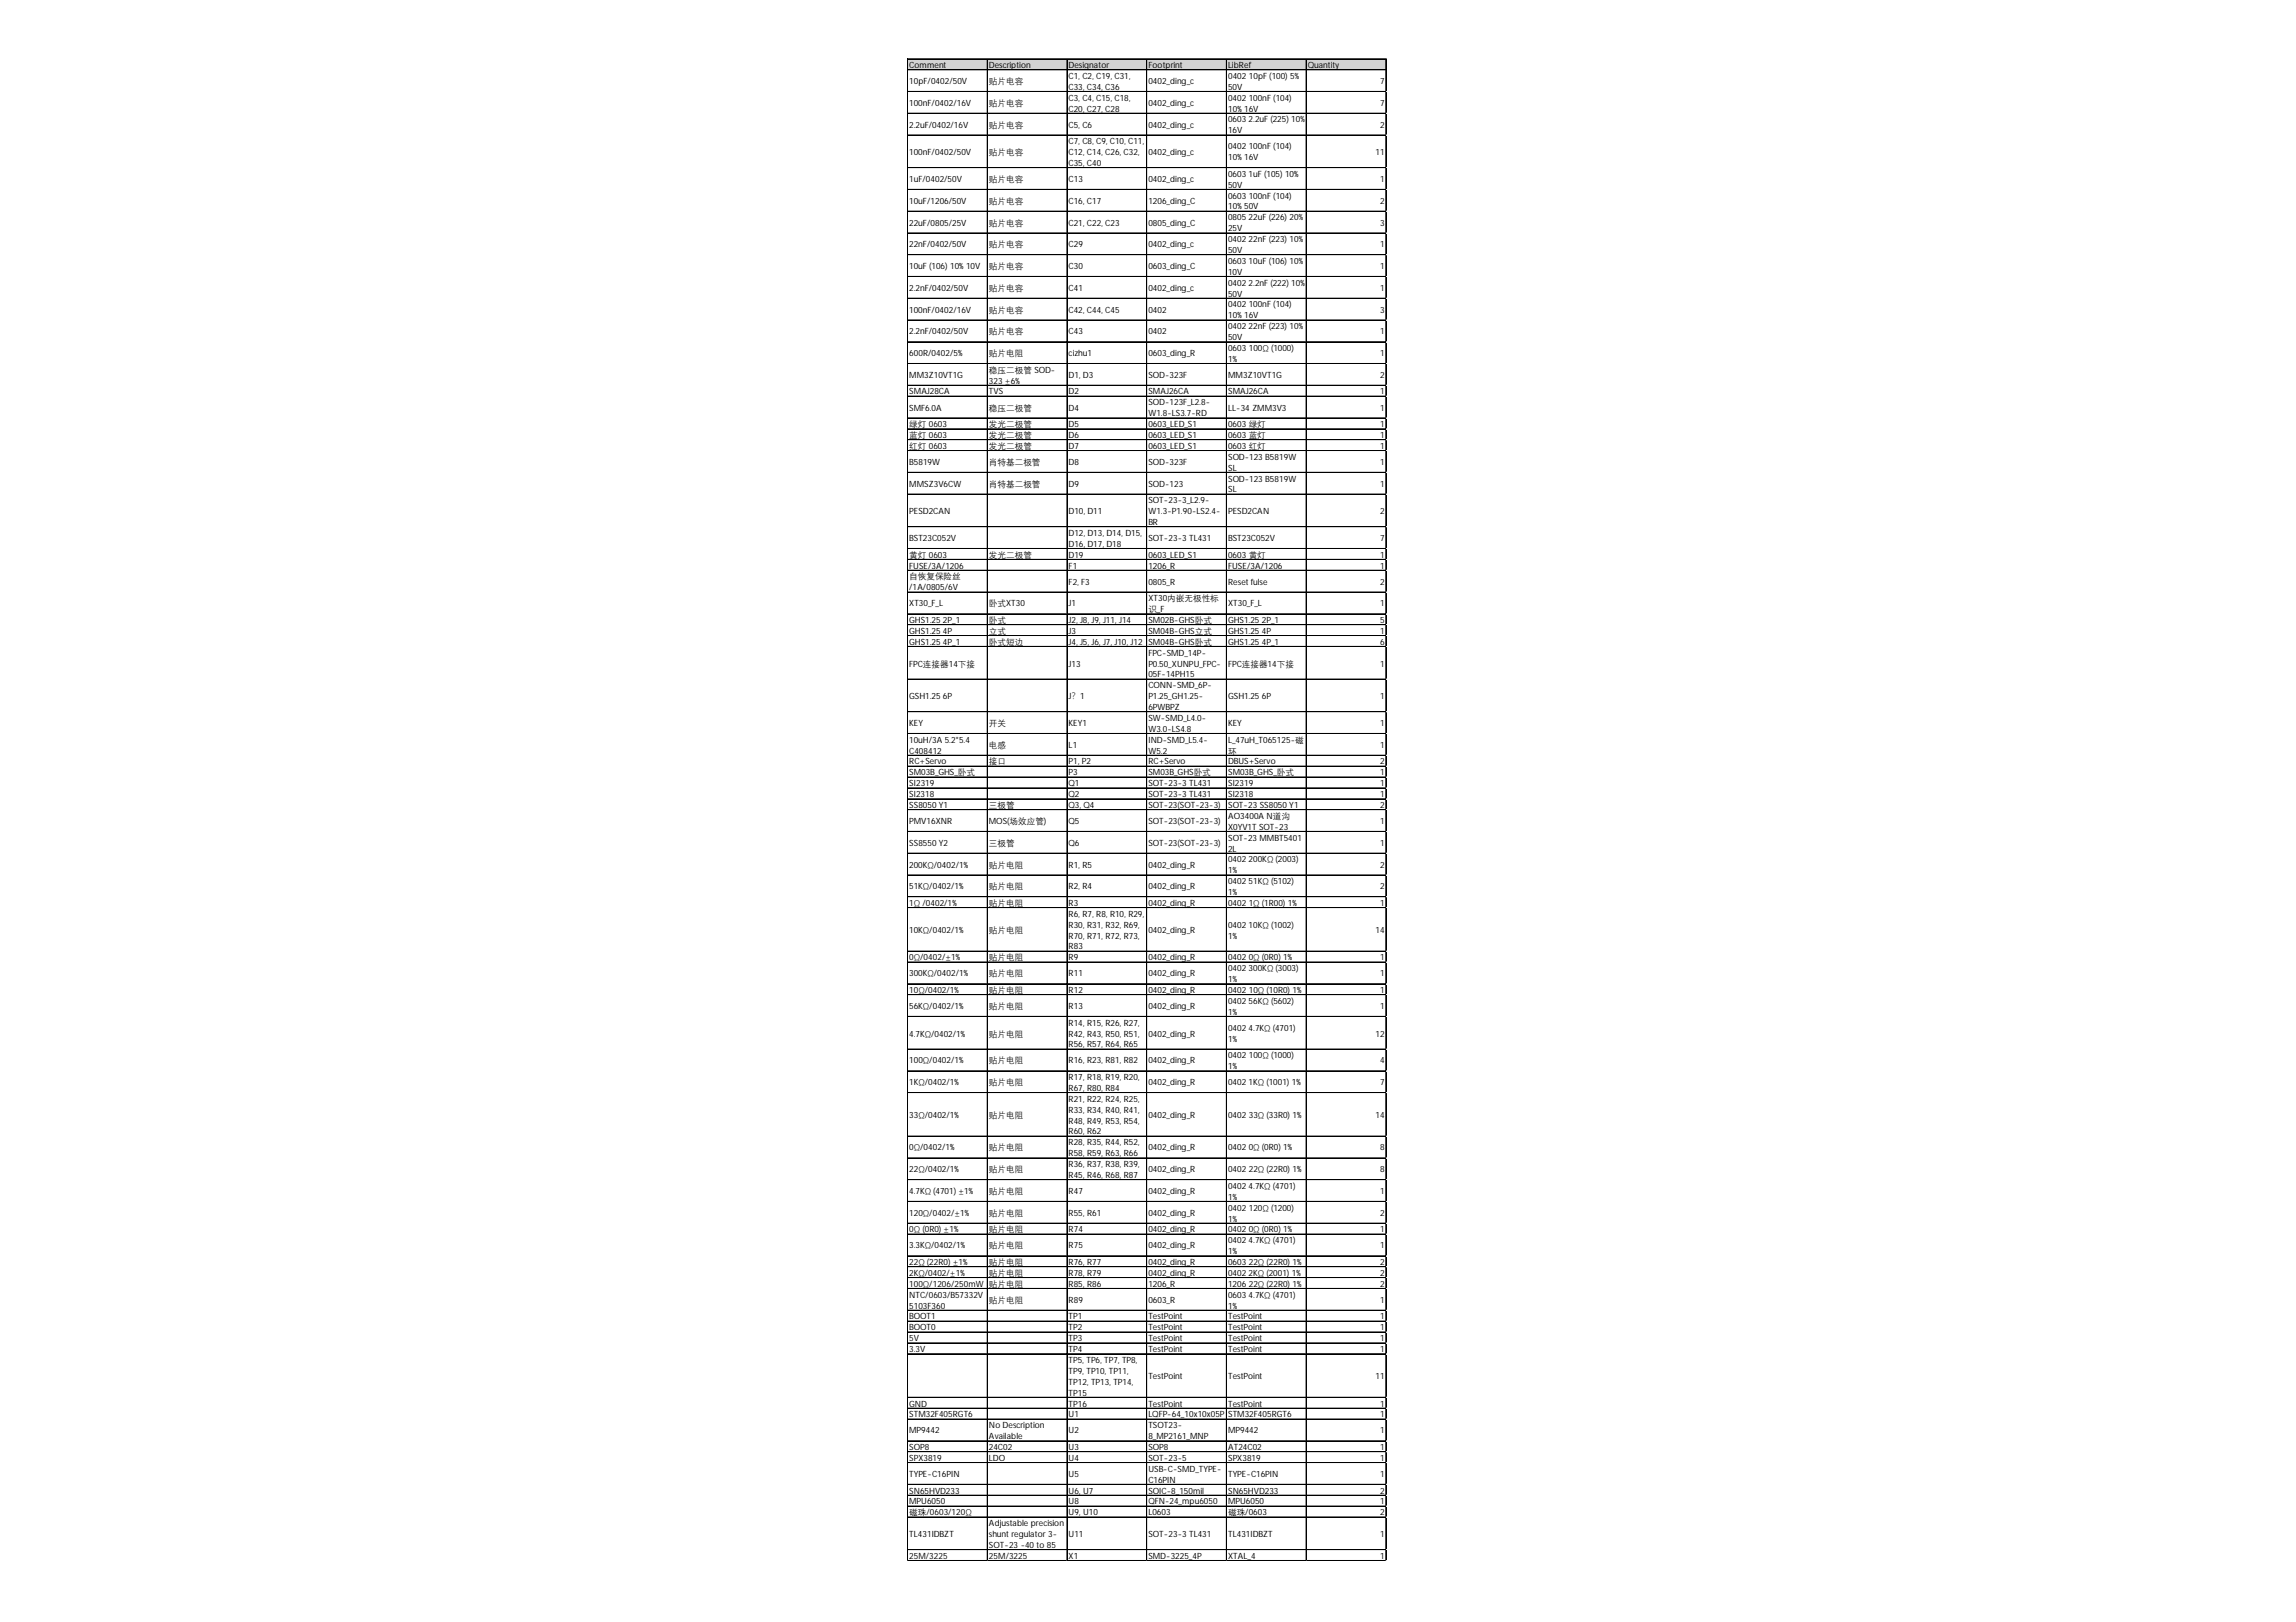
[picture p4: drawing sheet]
<svg xmlns="http://www.w3.org/2000/svg" width="297mm" height="210mm" viewBox="0 0 297 210" stroke-linecap="round" stroke-linejoin="round" font-family="sans-serif">
<defs><g id="words">
<g font-size="1.1">
<text x="117.6" y="8.8">Comment</text>
<text x="117.6" y="10.9">10pF/0402/50V</text>
<text x="127.9" y="8.8">Description</text>
<text x="127.9" y="10.9">贴片电容</text>
<text x="138.3" y="8.8">Designator</text>
<text x="138.3" y="10.2">C1, C2, C19, C31,</text>
<text x="138.3" y="11.6">C33, C34, C36</text>
<text x="148.6" y="8.8">Footprint</text>
<text x="148.6" y="10.9">0402_ding_c</text>
<text x="158.9" y="8.8">LibRef</text>
<text x="158.9" y="10.2">0402 10pF (100) 5%</text>
<text x="158.9" y="11.6">50V</text>
<text x="169.2" y="8.8">Quantity</text>
<text x="178.5" y="10.9">7</text>
<text x="117.6" y="13.7">100nF/0402/16V</text>
<text x="117.6" y="16.5">2.2uF/0402/16V</text>
<text x="127.9" y="13.7">贴片电容</text>
<text x="127.9" y="16.5">贴片电容</text>
<text x="138.3" y="13">C3, C4, C15, C18,</text>
<text x="138.3" y="14.4">C20, C27, C28</text>
<text x="138.3" y="16.5">C5, C6</text>
<text x="148.6" y="13.7">0402_ding_c</text>
<text x="148.6" y="16.5">0402_ding_c</text>
<text x="158.9" y="13">0402 100nF (104)</text>
<text x="158.9" y="14.4">10% 16V</text>
<text x="158.9" y="15.8">0603 2.2uF (225) 10%</text>
<text x="158.9" y="17.3">16V</text>
<text x="178.5" y="13.7">7</text>
<text x="178.5" y="16.5">2</text>
<text x="117.6" y="20.1">100nF/0402/50V</text>
<text x="117.6" y="23.6">1uF/0402/50V</text>
<text x="127.9" y="20.1">贴片电容</text>
<text x="127.9" y="23.6">贴片电容</text>
<text x="138.3" y="18.7">C7, C8, C9, C10, C11,</text>
<text x="138.3" y="20.1">C12, C14, C26, C32,</text>
<text x="138.3" y="21.5">C35, C40</text>
<text x="138.3" y="23.6">C13</text>
<text x="148.6" y="20.1">0402_ding_c</text>
<text x="148.6" y="23.6">0402_ding_c</text>
<text x="158.9" y="19.3">0402 100nF (104)</text>
<text x="158.9" y="20.7">10% 16V</text>
<text x="158.9" y="22.9">0603 1uF (105) 10%</text>
<text x="177.9" y="20.1">11</text>
<text x="178.5" y="23.6">1</text>
<text x="117.6" y="26.4">10uF/1206/50V</text>
<text x="117.6" y="29.2">22uF/0805/25V</text>
<text x="127.9" y="26.4">贴片电容</text>
<text x="127.9" y="29.2">贴片电容</text>
<text x="138.3" y="26.4">C16, C17</text>
<text x="138.3" y="29.2">C21, C22, C23</text>
<text x="148.6" y="26.4">1206_ding_C</text>
<text x="148.6" y="29.2">0805_ding_C</text>
<text x="158.9" y="24.3">50V</text>
<text x="158.9" y="25.7">0603 100nF (104)</text>
<text x="158.9" y="27.1">10% 50V</text>
<text x="158.9" y="28.5">0805 22uF (226) 20%</text>
<text x="158.9" y="29.9">25V</text>
<text x="178.5" y="26.4">2</text>
<text x="178.5" y="29.2">3</text>
<text x="117.6" y="32">22nF/0402/50V</text>
<text x="117.6" y="34.8">10uF (106) 10% 10V</text>
<text x="127.9" y="32">贴片电容</text>
<text x="127.9" y="34.8">贴片电容</text>
<text x="138.3" y="32">C29</text>
<text x="138.3" y="34.8">C30</text>
<text x="148.6" y="32">0402_ding_c</text>
<text x="148.6" y="34.8">0603_ding_C</text>
<text x="158.9" y="31.3">0402 22nF (223) 10%</text>
<text x="158.9" y="32.7">50V</text>
<text x="158.9" y="34.2">0603 10uF (106) 10%</text>
<text x="158.9" y="35.6">10V</text>
<text x="178.5" y="32">1</text>
<text x="178.5" y="34.8">1</text>
<text x="117.6" y="37.6">2.2nF/0402/50V</text>
<text x="117.6" y="40.5">100nF/0402/16V</text>
<text x="127.9" y="37.6">贴片电容</text>
<text x="127.9" y="40.5">贴片电容</text>
<text x="138.3" y="37.6">C41</text>
<text x="138.3" y="40.5">C42, C44, C45</text>
<text x="148.6" y="37.6">0402_ding_c</text>
<text x="148.6" y="40.5">0402</text>
<text x="158.9" y="37">0402 2.2nF (222) 10%</text>
<text x="158.9" y="38.4">50V</text>
<text x="158.9" y="39.8">0402 100nF (104)</text>
<text x="158.9" y="41.2">10% 16V</text>
<text x="178.5" y="37.6">1</text>
<text x="178.5" y="40.5">3</text>
<text x="117.6" y="43.3">2.2nF/0402/50V</text>
<text x="117.6" y="46.1">600R/0402/5%</text>
<text x="127.9" y="43.3">贴片电容</text>
<text x="127.9" y="46.1">贴片电阻</text>
<text x="138.3" y="43.3">C43</text>
<text x="138.3" y="46.1">cizhu1</text>
<text x="148.6" y="43.3">0402</text>
<text x="148.6" y="46.1">0603_ding_R</text>
<text x="158.9" y="42.6">0402 22nF (223) 10%</text>
<text x="158.9" y="44">50V</text>
<text x="158.9" y="45.4">0603 100Ω (1000)</text>
<text x="158.9" y="46.8">1%</text>
<text x="178.5" y="43.3">1</text>
<text x="178.5" y="46.1">1</text>
<text x="117.6" y="48.9">MM3Z10VT1G</text>
<text x="117.6" y="51.1">SMAJ28CA</text>
<text x="117.6" y="53.1">SMF6.0A</text>
<text x="127.9" y="48.2">稳压二极管 SOD-</text>
<text x="127.9" y="49.6">323 ±6%</text>
<text x="127.9" y="51.1">TVS</text>
<text x="127.9" y="53.1">稳压二极管</text>
<text x="138.3" y="48.9">D1, D3</text>
<text x="138.3" y="51.1">D2</text>
<text x="138.3" y="53.1">D4</text>
<text x="148.6" y="48.9">SOD-323F</text>
<text x="148.6" y="51.1">SMAJ26CA</text>
<text x="148.6" y="52.5">SOD-123F_L2.8-</text>
<text x="148.6" y="53.9">W1.8-LS3.7-RD</text>
<text x="158.9" y="48.9">MM3Z10VT1G</text>
<text x="158.9" y="51.1">SMAJ26CA</text>
<text x="158.9" y="53.1">LL-34 ZMM3V3</text>
<text x="178.5" y="48.9">2</text>
<text x="178.5" y="51.1">1</text>
<text x="178.5" y="53.1">1</text>
<text x="117.6" y="55.3">绿灯 0603</text>
<text x="117.6" y="56.7">蓝灯 0603</text>
<text x="117.6" y="58.1">红灯 0603</text>
<text x="127.9" y="55.3">发光二极管</text>
<text x="127.9" y="56.7">发光二极管</text>
<text x="127.9" y="58.1">发光二极管</text>
<text x="138.3" y="55.3">D5</text>
<text x="138.3" y="56.7">D6</text>
<text x="138.3" y="58.1">D7</text>
<text x="148.6" y="55.3">0603_LED_S1</text>
<text x="148.6" y="56.7">0603_LED_S1</text>
<text x="148.6" y="58.1">0603_LED_S1</text>
<text x="158.9" y="55.3">0603 绿灯</text>
<text x="158.9" y="56.7">0603 蓝灯</text>
<text x="158.9" y="58.1">0603 红灯</text>
<text x="158.9" y="59.5">SOD-123 B5819W</text>
<text x="178.5" y="55.3">1</text>
<text x="178.5" y="56.7">1</text>
<text x="178.5" y="58.1">1</text>
<text x="117.6" y="60.2">B5819W</text>
<text x="117.6" y="63">MMSZ3V6CW</text>
<text x="127.9" y="60.2">肖特基二极管</text>
<text x="127.9" y="63">肖特基二极管</text>
<text x="138.3" y="60.2">D8</text>
<text x="138.3" y="63">D9</text>
<text x="148.6" y="60.2">SOD-323F</text>
<text x="148.6" y="63">SOD-123</text>
<text x="148.6" y="65.1">SOT-23-3_L2.9-</text>
<text x="158.9" y="60.9">SL</text>
<text x="158.9" y="62.3">SOD-123 B5819W</text>
<text x="158.9" y="63.7">SL</text>
<text x="178.5" y="60.2">1</text>
<text x="178.5" y="63">1</text>
<text x="117.6" y="66.5">PESD2CAN</text>
<text x="117.6" y="70">BST23C052V</text>
<text x="138.3" y="66.5">D10, D11</text>
<text x="138.3" y="69.4">D12, D13, D14, D15,</text>
<text x="138.3" y="70.8">D16, D17, D18</text>
<text x="148.6" y="66.5">W1.3-P1.90-LS2.4-</text>
<text x="148.6" y="67.9">BR</text>
<text x="148.6" y="70">SOT-23-3 TL431</text>
<text x="158.9" y="66.5">PESD2CAN</text>
<text x="158.9" y="70">BST23C052V</text>
<text x="178.5" y="66.5">2</text>
<text x="178.5" y="70">7</text>
<text x="117.6" y="72.2">黄灯 0603</text>
<text x="117.6" y="73.6">FUSE/3A/1206</text>
<text x="117.6" y="75">自恢复保险丝</text>
<text x="117.6" y="76.4">/1A/0805/6V</text>
<text x="127.9" y="72.2">发光二极管</text>
<text x="138.3" y="72.2">D19</text>
<text x="138.3" y="73.6">F1</text>
<text x="138.3" y="75.7">F2, F3</text>
<text x="148.6" y="72.2">0603_LED_S1</text>
<text x="148.6" y="73.6">1206_R</text>
<text x="148.6" y="75.7">0805_R</text>
<text x="148.6" y="77.8">XT30内嵌无极性标</text>
<text x="158.9" y="72.2">0603 黄灯</text>
<text x="158.9" y="73.6">FUSE/3A/1206</text>
<text x="158.9" y="75.7">Reset fulse</text>
<text x="178.5" y="72.2">1</text>
<text x="178.5" y="73.6">1</text>
<text x="178.5" y="75.7">2</text>
<text x="117.6" y="78.5">XT30_F_L</text>
<text x="117.6" y="80.6">GHS1.25 2P_1</text>
<text x="117.6" y="82">GHS1.25 4P</text>
<text x="117.6" y="83.4">GHS1.25 4P_1</text>
<text x="127.9" y="78.5">卧式XT30</text>
<text x="127.9" y="80.6">卧式</text>
<text x="127.9" y="82">立式</text>
<text x="127.9" y="83.4">卧式短边</text>
<text x="138.3" y="78.5">J1</text>
<text x="138.3" y="80.6">J2, J8, J9, J11, J14</text>
<text x="138.3" y="82">J3</text>
<text x="138.3" y="83.4">J4, J5, J6, J7, J10, J12</text>
<text x="148.6" y="79.2">识_F</text>
<text x="148.6" y="80.6">SM02B-GHS卧式</text>
<text x="148.6" y="82">SM04B-GHS立式</text>
<text x="148.6" y="83.4">SM04B-GHS卧式</text>
<text x="158.9" y="78.5">XT30_F_L</text>
<text x="158.9" y="80.6">GHS1.25 2P_1</text>
<text x="158.9" y="82">GHS1.25 4P</text>
<text x="158.9" y="83.4">GHS1.25 4P_1</text>
<text x="178.5" y="78.5">1</text>
<text x="178.5" y="80.6">5</text>
<text x="178.5" y="82">1</text>
<text x="178.5" y="83.4">6</text>
<text x="117.6" y="86.3">FPC连接器14下接</text>
<text x="138.3" y="86.3">J13</text>
<text x="148.6" y="84.8">FPC-SMD_14P-</text>
<text x="148.6" y="86.3">P0.50_XUNPU_FPC-</text>
<text x="148.6" y="87.7">05F-14PH15</text>
<text x="148.6" y="89.1">CONN-SMD_6P-</text>
<text x="158.9" y="86.3">FPC连接器14下接</text>
<text x="178.5" y="86.3">1</text>
<text x="117.6" y="90.5">GSH1.25 6P</text>
<text x="117.6" y="94">KEY</text>
<text x="127.9" y="94">开关</text>
<text x="138.3" y="90.5">J？1</text>
<text x="138.3" y="94">KEY1</text>
<text x="148.6" y="90.5">P1.25_GH1.25-</text>
<text x="148.6" y="91.9">6PWBPZ</text>
<text x="148.6" y="93.3">SW-SMD_L4.0-</text>
<text x="148.6" y="94.7">W3.0-LS4.8</text>
<text x="158.9" y="90.5">GSH1.25 6P</text>
<text x="158.9" y="94">KEY</text>
<text x="178.5" y="90.5">1</text>
<text x="178.5" y="94">1</text>
<text x="117.6" y="96.1">10uH/3A 5.2*5.4</text>
<text x="117.6" y="97.5">C408412</text>
<text x="117.6" y="98.9">RC+Servo</text>
<text x="117.6" y="100.3">SM03B_GHS_卧式</text>
<text x="117.6" y="101.7">SI2319</text>
<text x="127.9" y="96.8">电感</text>
<text x="127.9" y="98.9">接口</text>
<text x="138.3" y="96.8">L1</text>
<text x="138.3" y="98.9">P1, P2</text>
<text x="138.3" y="100.3">P3</text>
<text x="138.3" y="101.7">Q1</text>
<text x="148.6" y="96.1">IND-SMD_L5.4-</text>
<text x="148.6" y="97.5">W5.2</text>
<text x="148.6" y="98.9">RC+Servo</text>
<text x="148.6" y="100.3">SM03B_GHS卧式</text>
<text x="148.6" y="101.7">SOT-23-3 TL431</text>
<text x="158.9" y="96.1">L_47uH_T065125-磁</text>
<text x="158.9" y="97.5">环</text>
<text x="158.9" y="98.9">DBUS+Servo</text>
<text x="158.9" y="100.3">SM03B_GHS_卧式</text>
<text x="158.9" y="101.7">SI2319</text>
<text x="178.5" y="96.8">1</text>
<text x="178.5" y="98.9">2</text>
<text x="178.5" y="100.3">1</text>
<text x="178.5" y="101.7">1</text>
<text x="117.6" y="103.2">SI2318</text>
<text x="117.6" y="104.6">SS8050 Y1</text>
<text x="117.6" y="106.6">PMV16XNR</text>
<text x="127.9" y="104.6">三极管</text>
<text x="127.9" y="106.6">MOS(场效应管)</text>
<text x="138.3" y="103.2">Q2</text>
<text x="138.3" y="104.6">Q3, Q4</text>
<text x="138.3" y="106.6">Q5</text>
<text x="148.6" y="103.2">SOT-23-3 TL431</text>
<text x="148.6" y="104.6">SOT-23(SOT-23-3)</text>
<text x="148.6" y="106.6">SOT-23(SOT-23-3)</text>
<text x="158.9" y="103.2">SI2318</text>
<text x="158.9" y="104.6">SOT-23 SS8050 Y1</text>
<text x="158.9" y="106">AO3400A N道沟</text>
<text x="158.9" y="107.4">X0YV1T SOT-23</text>
<text x="178.5" y="103.2">1</text>
<text x="178.5" y="104.6">2</text>
<text x="178.5" y="106.6">1</text>
<text x="117.6" y="109.5">SS8550 Y2</text>
<text x="117.6" y="112.3">200KΩ/0402/1%</text>
<text x="127.9" y="109.5">三极管</text>
<text x="127.9" y="112.3">贴片电阻</text>
<text x="138.3" y="109.5">Q6</text>
<text x="138.3" y="112.3">R1, R5</text>
<text x="148.6" y="109.5">SOT-23(SOT-23-3)</text>
<text x="148.6" y="112.3">0402_ding_R</text>
<text x="158.9" y="108.8">SOT-23 MMBT5401</text>
<text x="158.9" y="110.2">2L</text>
<text x="158.9" y="111.6">0402 200KΩ (2003)</text>
<text x="158.9" y="113">1%</text>
<text x="178.5" y="109.5">1</text>
<text x="178.5" y="112.3">2</text>
<text x="117.6" y="115.1">51KΩ/0402/1%</text>
<text x="117.6" y="117.2">1Ω /0402/1%</text>
<text x="127.9" y="115.1">贴片电阻</text>
<text x="127.9" y="117.2">贴片电阻</text>
<text x="138.3" y="115.1">R2, R4</text>
<text x="138.3" y="117.2">R3</text>
<text x="138.3" y="118.6">R6, R7, R8, R10, R29,</text>
<text x="148.6" y="115.1">0402_ding_R</text>
<text x="148.6" y="117.2">0402_ding_R</text>
<text x="158.9" y="114.4">0402 51KΩ (5102)</text>
<text x="158.9" y="115.8">1%</text>
<text x="158.9" y="117.2">0402 1Ω (1R00) 1%</text>
<text x="178.5" y="115.1">2</text>
<text x="178.5" y="117.2">1</text>
<text x="117.6" y="120.7">10KΩ/0402/1%</text>
<text x="117.6" y="124.3">0Ω/0402/±1%</text>
<text x="127.9" y="120.7">贴片电阻</text>
<text x="127.9" y="124.3">贴片电阻</text>
<text x="138.3" y="120.1">R30, R31, R32, R69,</text>
<text x="138.3" y="121.5">R70, R71, R72, R73,</text>
<text x="138.3" y="122.9">R83</text>
<text x="138.3" y="124.3">R9</text>
<text x="148.6" y="120.7">0402_ding_R</text>
<text x="148.6" y="124.3">0402_ding_R</text>
<text x="158.9" y="120.1">0402 10KΩ (1002)</text>
<text x="158.9" y="121.5">1%</text>
<text x="158.9" y="124.3">0402 0Ω (0R0) 1%</text>
<text x="158.9" y="125.7">0402 300KΩ (3003)</text>
<text x="177.9" y="120.7">14</text>
<text x="178.5" y="124.3">1</text>
<text x="117.6" y="126.4">300KΩ/0402/1%</text>
<text x="117.6" y="128.5">10Ω/0402/1%</text>
<text x="117.6" y="130.6">56KΩ/0402/1%</text>
<text x="127.9" y="126.4">贴片电阻</text>
<text x="127.9" y="128.5">贴片电阻</text>
<text x="127.9" y="130.6">贴片电阻</text>
<text x="138.3" y="126.4">R11</text>
<text x="138.3" y="128.5">R12</text>
<text x="138.3" y="130.6">R13</text>
<text x="148.6" y="126.4">0402_ding_R</text>
<text x="148.6" y="128.5">0402_ding_R</text>
<text x="148.6" y="130.6">0402_ding_R</text>
<text x="158.9" y="127.1">1%</text>
<text x="158.9" y="128.5">0402 10Ω (10R0) 1%</text>
<text x="158.9" y="129.9">0402 56KΩ (5602)</text>
<text x="158.9" y="131.3">1%</text>
<text x="178.5" y="126.4">1</text>
<text x="178.5" y="128.5">1</text>
<text x="178.5" y="130.6">1</text>
<text x="117.6" y="134.1">4.7KΩ/0402/1%</text>
<text x="117.6" y="137.6">100Ω/0402/1%</text>
<text x="127.9" y="134.1">贴片电阻</text>
<text x="127.9" y="137.6">贴片电阻</text>
<text x="138.3" y="132.7">R14, R15, R26, R27,</text>
<text x="138.3" y="134.1">R42, R43, R50, R51,</text>
<text x="138.3" y="135.5">R56, R57, R64, R65</text>
<text x="138.3" y="137.6">R16, R23, R81, R82</text>
<text x="148.6" y="134.1">0402_ding_R</text>
<text x="148.6" y="137.6">0402_ding_R</text>
<text x="158.9" y="133.4">0402 4.7KΩ (4701)</text>
<text x="158.9" y="134.8">1%</text>
<text x="158.9" y="137">0402 100Ω (1000)</text>
<text x="177.9" y="134.1">12</text>
<text x="178.5" y="137.6">4</text>
<text x="117.6" y="140.4">1KΩ/0402/1%</text>
<text x="127.9" y="140.4">贴片电阻</text>
<text x="138.3" y="139.8">R17, R18, R19, R20,</text>
<text x="138.3" y="141.2">R67, R80, R84</text>
<text x="138.3" y="142.6">R21, R22, R24, R25,</text>
<text x="138.3" y="144">R33, R34, R40, R41,</text>
<text x="148.6" y="140.4">0402_ding_R</text>
<text x="158.9" y="138.4">1%</text>
<text x="158.9" y="140.4">0402 1KΩ (1001) 1%</text>
<text x="178.5" y="140.4">7</text>
<text x="117.6" y="144.7">33Ω/0402/1%</text>
<text x="117.6" y="148.9">0Ω/0402/1%</text>
<text x="127.9" y="144.7">贴片电阻</text>
<text x="127.9" y="148.9">贴片电阻</text>
<text x="138.3" y="145.4">R48, R49, R53, R54,</text>
<text x="138.3" y="146.8">R60, R62</text>
<text x="138.3" y="148.2">R28, R35, R44, R52,</text>
<text x="138.3" y="149.6">R58, R59, R63, R66</text>
<text x="148.6" y="144.7">0402_ding_R</text>
<text x="148.6" y="148.9">0402_ding_R</text>
<text x="158.9" y="144.7">0402 33Ω (33R0) 1%</text>
<text x="158.9" y="148.9">0402 0Ω (0R0) 1%</text>
<text x="177.9" y="144.7">14</text>
<text x="178.5" y="148.9">8</text>
<text x="117.6" y="151.7">22Ω/0402/1%</text>
<text x="117.6" y="154.5">4.7KΩ (4701) ±1%</text>
<text x="127.9" y="151.7">贴片电阻</text>
<text x="127.9" y="154.5">贴片电阻</text>
<text x="138.3" y="151">R36, R37, R38, R39,</text>
<text x="138.3" y="152.4">R45, R46, R68, R87</text>
<text x="138.3" y="154.5">R47</text>
<text x="148.6" y="151.7">0402_ding_R</text>
<text x="148.6" y="154.5">0402_ding_R</text>
<text x="158.9" y="151.7">0402 22Ω (22R0) 1%</text>
<text x="158.9" y="153.9">0402 4.7KΩ (4701)</text>
<text x="158.9" y="155.3">1%</text>
<text x="178.5" y="151.7">8</text>
<text x="178.5" y="154.5">1</text>
<text x="117.6" y="157.3">120Ω/0402/±1%</text>
<text x="117.6" y="159.5">0Ω (0R0) ±1%</text>
<text x="117.6" y="161.6">3.3KΩ/0402/1%</text>
<text x="127.9" y="157.3">贴片电阻</text>
<text x="127.9" y="159.5">贴片电阻</text>
<text x="127.9" y="161.6">贴片电阻</text>
<text x="138.3" y="157.3">R55, R61</text>
<text x="138.3" y="159.5">R74</text>
<text x="138.3" y="161.6">R75</text>
<text x="148.6" y="157.3">0402_ding_R</text>
<text x="148.6" y="159.5">0402_ding_R</text>
<text x="148.6" y="161.6">0402_ding_R</text>
<text x="158.9" y="156.7">0402 120Ω (1200)</text>
<text x="158.9" y="158.1">1%</text>
<text x="158.9" y="159.5">0402 0Ω (0R0) 1%</text>
<text x="158.9" y="160.9">0402 4.7KΩ (4701)</text>
<text x="178.5" y="157.3">2</text>
<text x="178.5" y="159.5">1</text>
<text x="178.5" y="161.6">1</text>
<text x="117.6" y="163.7">22Ω (22R0) ±1%</text>
<text x="117.6" y="165.1">2KΩ/0402/±1%</text>
<text x="117.6" y="166.5">100Ω/1206/250mW</text>
<text x="117.6" y="167.9">NTC/0603/B57332V</text>
<text x="127.9" y="163.7">贴片电阻</text>
<text x="127.9" y="165.1">贴片电阻</text>
<text x="127.9" y="166.5">贴片电阻</text>
<text x="138.3" y="163.7">R76, R77</text>
<text x="138.3" y="165.1">R78, R79</text>
<text x="138.3" y="166.5">R85, R86</text>
<text x="148.6" y="163.7">0402_ding_R</text>
<text x="148.6" y="165.1">0402_ding_R</text>
<text x="148.6" y="166.5">1206_R</text>
<text x="158.9" y="162.3">1%</text>
<text x="158.9" y="163.7">0603 22Ω (22R0) 1%</text>
<text x="158.9" y="165.1">0402 2KΩ (2001) 1%</text>
<text x="158.9" y="166.5">1206 22Ω (22R0) 1%</text>
<text x="158.9" y="167.9">0603 4.7KΩ (4701)</text>
<text x="178.5" y="163.7">2</text>
<text x="178.5" y="165.1">2</text>
<text x="178.5" y="166.5">2</text>
<text x="117.6" y="169.3">5103F360</text>
<text x="117.6" y="170.7">BOOT1</text>
<text x="117.6" y="172.2">BOOT0</text>
<text x="117.6" y="173.6">5V</text>
<text x="127.9" y="168.6">贴片电阻</text>
<text x="138.3" y="168.6">R89</text>
<text x="138.3" y="170.7">TP1</text>
<text x="138.3" y="172.2">TP2</text>
<text x="138.3" y="173.6">TP3</text>
<text x="148.6" y="168.6">0603_R</text>
<text x="148.6" y="170.7">TestPoint</text>
<text x="148.6" y="172.2">TestPoint</text>
<text x="148.6" y="173.6">TestPoint</text>
<text x="158.9" y="169.3">1%</text>
<text x="158.9" y="170.7">TestPoint</text>
<text x="158.9" y="172.2">TestPoint</text>
<text x="158.9" y="173.6">TestPoint</text>
<text x="178.5" y="168.6">1</text>
<text x="178.5" y="170.7">1</text>
<text x="178.5" y="172.2">1</text>
<text x="178.5" y="173.6">1</text>
<text x="117.6" y="175">3.3V</text>
<text x="138.3" y="175">TP4</text>
<text x="138.3" y="176.4">TP5, TP6, TP7, TP8,</text>
<text x="138.3" y="177.8">TP9, TP10, TP11,</text>
<text x="138.3" y="179.2">TP12, TP13, TP14,</text>
<text x="148.6" y="175">TestPoint</text>
<text x="148.6" y="178.5">TestPoint</text>
<text x="158.9" y="175">TestPoint</text>
<text x="158.9" y="178.5">TestPoint</text>
<text x="177.9" y="178.5">11</text>
<text x="178.5" y="175">1</text>
<text x="117.6" y="182">GND</text>
<text x="117.6" y="183.4">STM32F405RGT6</text>
<text x="117.6" y="185.5">MP9442</text>
<text x="127.9" y="184.8">No Description</text>
<text x="138.3" y="180.6">TP15</text>
<text x="138.3" y="182">TP16</text>
<text x="138.3" y="183.4">U1</text>
<text x="138.3" y="185.5">U2</text>
<text x="148.6" y="182">TestPoint</text>
<text x="148.6" y="183.4">LQFP-64_10x10x05P</text>
<text x="148.6" y="184.8">TSOT23-</text>
<text x="158.9" y="182">TestPoint</text>
<text x="158.9" y="183.4">STM32F405RGT6</text>
<text x="158.9" y="185.5">MP9442</text>
<text x="178.5" y="182">1</text>
<text x="178.5" y="183.4">1</text>
<text x="178.5" y="185.5">1</text>
<text x="117.6" y="187.6">SOP8</text>
<text x="117.6" y="189.1">SPX3819</text>
<text x="117.6" y="191.1">TYPE-C16PIN</text>
<text x="127.9" y="186.2">Available</text>
<text x="127.9" y="187.6">24C02</text>
<text x="127.9" y="189.1">LDO</text>
<text x="138.3" y="187.6">U3</text>
<text x="138.3" y="189.1">U4</text>
<text x="138.3" y="191.1">U5</text>
<text x="148.6" y="186.2">8_MP2161_MNP</text>
<text x="148.6" y="187.6">SOP8</text>
<text x="148.6" y="189.1">SOT-23-5</text>
<text x="148.6" y="190.5">USB-C-SMD_TYPE-</text>
<text x="148.6" y="191.9">C16PIN</text>
<text x="158.9" y="187.6">AT24C02</text>
<text x="158.9" y="189.1">SPX3819</text>
<text x="158.9" y="191.1">TYPE-C16PIN</text>
<text x="178.5" y="187.6">1</text>
<text x="178.5" y="189.1">1</text>
<text x="178.5" y="191.1">1</text>
<text x="117.6" y="193.3">SN65HVD233</text>
<text x="117.6" y="194.7">MPU6050</text>
<text x="117.6" y="196.1">磁珠/0603/120Ω</text>
<text x="127.9" y="197.5">Adjustable precision</text>
<text x="138.3" y="193.3">U6, U7</text>
<text x="138.3" y="194.7">U8</text>
<text x="138.3" y="196.1">U9, U10</text>
<text x="148.6" y="193.3">SOIC-8_150mil</text>
<text x="148.6" y="194.7">QFN-24_mpu6050</text>
<text x="148.6" y="196.1">L0603</text>
<text x="158.9" y="193.3">SN65HVD233</text>
<text x="158.9" y="194.7">MPU6050</text>
<text x="158.9" y="196.1">磁珠/0603</text>
<text x="178.5" y="193.3">2</text>
<text x="178.5" y="194.7">1</text>
<text x="178.5" y="196.1">2</text>
<text x="117.6" y="198.9">TL431IDBZT</text>
<text x="117.6" y="201.7">25M/3225</text>
<text x="127.9" y="198.9">shunt regulator 3-</text>
<text x="127.9" y="200.3">SOT-23 -40 to 85</text>
<text x="127.9" y="201.7">25M/3225</text>
<text x="138.3" y="198.9">U11</text>
<text x="138.3" y="201.7">X1</text>
<text x="148.6" y="198.9">SOT-23-3 TL431</text>
<text x="148.6" y="201.7">SMD-3225_4P</text>
<text x="158.9" y="198.9">TL431IDBZT</text>
<text x="158.9" y="201.7">XTAL_4</text>
<text x="178.5" y="198.9">1</text>
<text x="178.5" y="201.7">1</text>
</g>
</g></defs>
<path d="M117.4 7.6h62v1.5h-62z" fill="#d3d3d3"/>
<g fill="none" stroke="#000" stroke-width=".13">
<path d="M117.4 7.6v194.4M117.5 7.6h61.9M117.5 9h61.9M117.5 9.1h61.9M117.5 11.8h61.9M117.5 11.9h61.9M117.5 14.6h61.9M117.5 14.7h61.9M117.5 17.5h61.9M127.7 7.7v194.3M127.8 7.7v194.3M138 7.7v194.3"/>
<path d="M138.1 7.7v194.3M148.3 7.7v194.3M148.4 7.7v194.3M158.7 7.7v194.3M169 7.7v194.3M179.3 7.7v194.3M117.5 21.7h61.9M117.5 24.5h61.9M117.5 27.3h61.9M117.5 27.4h61.9M117.5 30.1h61.9M117.5 30.2h61.9"/>
<path d="M117.5 33h61.9M117.5 35.8h61.9M117.5 38.6h61.9M117.5 41.4h61.9M117.5 44.2h61.9M117.5 44.3h61.9M117.5 47h61.9M117.5 47.1h61.9M117.5 49.9h61.9M117.5 51.3h61.9M117.5 54.1h61.9M117.5 55.5h61.9"/>
<path d="M117.5 56.9h61.9M117.5 58.3h61.9M117.5 61.1h61.9M117.5 61.2h61.9M117.5 63.9h61.9M117.5 64h61.9M117.5 68.2h61.9M117.5 71h61.9M117.5 72.4h61.9M117.5 73.8h61.9M117.5 76.6h61.9M117.5 79.4h61.9"/>
<path d="M117.5 79.5h61.9M117.5 80.8h61.9M117.5 80.9h61.9M117.5 82.2h61.9M117.5 82.3h61.9M117.5 83.7h61.9M117.5 87.9h61.9M117.5 92.1h61.9M117.5 94.9h61.9M117.5 95h61.9M117.5 97.7h61.9M117.5 97.8h61.9"/>
<path d="M117.5 99.1h61.9M117.5 99.2h61.9M117.5 100.5h61.9M117.5 100.6h61.9M117.5 102h61.9M117.5 103.4h61.9M117.5 104.8h61.9M117.5 107.6h61.9M117.5 110.4h61.9M117.5 113.2h61.9M117.5 113.3h61.9M117.5 116h61.9"/>
<path d="M117.5 116.1h61.9M117.5 117.4h61.9M117.5 117.5h61.9M117.5 123.1h61.9M117.5 124.5h61.9M117.5 127.3h61.9M117.5 128.7h61.9M117.5 128.8h61.9M117.5 131.5h61.9M117.5 131.6h61.9M117.5 135.8h61.9M117.5 138.6h61.9"/>
<path d="M117.5 141.4h61.9M117.5 147h61.9M117.5 147.1h61.9M117.5 149.8h61.9M117.5 149.9h61.9M117.5 152.7h61.9M117.5 155.5h61.9M117.5 158.3h61.9M117.5 159.7h61.9M117.5 162.5h61.9M117.5 163.9h61.9M117.5 164h61.9"/>
<path d="M117.5 165.3h61.9M117.5 165.4h61.9M117.5 166.7h61.9M117.5 166.8h61.9M117.5 169.6h61.9M117.5 171h61.9M117.5 172.4h61.9M117.5 173.8h61.9M117.5 175.2h61.9M117.5 180.8h61.9M117.5 180.9h61.9M117.5 182.2h61.9"/>
<path d="M117.5 182.3h61.9M117.5 183.6h61.9M117.5 183.7h61.9M117.5 186.5h61.9M117.5 187.9h61.9M117.5 189.3h61.9M117.5 192.1h61.9M117.5 193.5h61.9M117.5 194.9h61.9M117.5 196.3h61.9M117.5 200.5h61.9M117.5 200.6h61.9"/>
<path d="M117.5 201.9h61.9M117.5 202h61.9"/>
</g>
<path d="M117.4 202v.1" fill="none" stroke="#e0e0e0" stroke-width=".13"/>
<path d="M117.4 202l.1 .1z" fill="#e0e0e0"/>
<path d="M127.7 202v.1" fill="none" stroke="#e0e0e0" stroke-width=".13"/>
<path d="M127.7 202l.1 .1z" fill="#e0e0e0"/>
<path d="M138 202v.1" fill="none" stroke="#e0e0e0" stroke-width=".13"/>
<path d="M138 202l.1 .1z" fill="#e0e0e0"/>
<path d="M148.3 202v.1" fill="none" stroke="#e0e0e0" stroke-width=".13"/>
<path d="M148.3 202l.1 .1z" fill="#e0e0e0"/>
<path d="M158.7 202v.1" fill="none" stroke="#e0e0e0" stroke-width=".13"/>
<path d="M158.7 202v.1z" fill="#e0e0e0"/>
<path d="M169 202v.1" fill="none" stroke="#e0e0e0" stroke-width=".13"/>
<path d="M169 202v.1z" fill="#e0e0e0"/>
<path d="M179.3 202v.1" fill="none" stroke="#e0e0e0" stroke-width=".13"/>
<path d="M179.3 202l.1 .1z" fill="#e0e0e0"/>
<path d="M179.4 11.8h.1" fill="none" stroke="#e0e0e0" stroke-width=".13"/>
<path d="M179.4 11.8v.1z" fill="#e0e0e0"/>
<path d="M179.4 14.6h.1" fill="none" stroke="#e0e0e0" stroke-width=".13"/>
<path d="M179.4 14.6v.1z" fill="#e0e0e0"/>
<path d="M179.4 17.5h.1" fill="none" stroke="#e0e0e0" stroke-width=".13"/>
<path d="M179.4 21.7h.1" fill="none" stroke="#e0e0e0" stroke-width=".13"/>
<path d="M179.4 21.7v.1z" fill="#e0e0e0"/>
<path d="M179.4 24.5h.1" fill="none" stroke="#e0e0e0" stroke-width=".13"/>
<path d="M179.4 24.5v.1z" fill="#e0e0e0"/>
<path d="M179.4 27.3h.1" fill="none" stroke="#e0e0e0" stroke-width=".13"/>
<path d="M179.4 27.3v.1z" fill="#e0e0e0"/>
<path d="M179.4 30.1h.1" fill="none" stroke="#e0e0e0" stroke-width=".13"/>
<path d="M179.4 30.1v.1z" fill="#e0e0e0"/>
<path d="M179.4 33h.1" fill="none" stroke="#e0e0e0" stroke-width=".13"/>
<path d="M179.4 35.8h.1" fill="none" stroke="#e0e0e0" stroke-width=".13"/>
<path d="M179.4 38.6h.1" fill="none" stroke="#e0e0e0" stroke-width=".13"/>
<path d="M179.4 38.6v.1z" fill="#e0e0e0"/>
<path d="M179.4 41.4h.1" fill="none" stroke="#e0e0e0" stroke-width=".13"/>
<path d="M179.4 41.4v.1z" fill="#e0e0e0"/>
<path d="M179.4 44.2h.1" fill="none" stroke="#e0e0e0" stroke-width=".13"/>
<path d="M179.4 44.2v.1z" fill="#e0e0e0"/>
<path d="M179.4 47h.1" fill="none" stroke="#e0e0e0" stroke-width=".13"/>
<path d="M179.4 47v.1z" fill="#e0e0e0"/>
<path d="M179.4 49.9h.1" fill="none" stroke="#e0e0e0" stroke-width=".13"/>
<path d="M179.4 51.3h.1" fill="none" stroke="#e0e0e0" stroke-width=".13"/>
<path d="M179.4 54.1h.1" fill="none" stroke="#e0e0e0" stroke-width=".13"/>
<path d="M179.4 54.1v.1z" fill="#e0e0e0"/>
<path d="M179.4 55.5h.1" fill="none" stroke="#e0e0e0" stroke-width=".13"/>
<path d="M179.4 55.5v.1z" fill="#e0e0e0"/>
<path d="M179.4 56.9h.1" fill="none" stroke="#e0e0e0" stroke-width=".13"/>
<path d="M179.4 56.9v.1z" fill="#e0e0e0"/>
<path d="M179.4 58.3h.1" fill="none" stroke="#e0e0e0" stroke-width=".13"/>
<path d="M179.4 58.3v.1z" fill="#e0e0e0"/>
<path d="M179.4 61.1h.1" fill="none" stroke="#e0e0e0" stroke-width=".13"/>
<path d="M179.4 61.1v.1z" fill="#e0e0e0"/>
<path d="M179.4 63.9h.1" fill="none" stroke="#e0e0e0" stroke-width=".13"/>
<path d="M179.4 63.9v.1z" fill="#e0e0e0"/>
<path d="M179.4 68.2h.1" fill="none" stroke="#e0e0e0" stroke-width=".13"/>
<path d="M179.4 71h.1" fill="none" stroke="#e0e0e0" stroke-width=".13"/>
<path d="M179.4 71v.1z" fill="#e0e0e0"/>
<path d="M179.4 72.4h.1" fill="none" stroke="#e0e0e0" stroke-width=".13"/>
<path d="M179.4 72.4v.1z" fill="#e0e0e0"/>
<path d="M179.4 73.8h.1" fill="none" stroke="#e0e0e0" stroke-width=".13"/>
<path d="M179.4 73.8v.1z" fill="#e0e0e0"/>
<path d="M179.4 76.6h.1" fill="none" stroke="#e0e0e0" stroke-width=".13"/>
<path d="M179.4 76.6v.1z" fill="#e0e0e0"/>
<path d="M179.4 79.4h.1" fill="none" stroke="#e0e0e0" stroke-width=".13"/>
<path d="M179.4 79.4v.1z" fill="#e0e0e0"/>
<path d="M179.4 80.8h.1" fill="none" stroke="#e0e0e0" stroke-width=".13"/>
<path d="M179.4 80.8v.1z" fill="#e0e0e0"/>
<path d="M179.4 82.2h.1" fill="none" stroke="#e0e0e0" stroke-width=".13"/>
<path d="M179.4 82.2v.1z" fill="#e0e0e0"/>
<path d="M179.4 83.7h.1" fill="none" stroke="#e0e0e0" stroke-width=".13"/>
<path d="M179.4 87.9h.1" fill="none" stroke="#e0e0e0" stroke-width=".13"/>
<path d="M179.4 87.9v.1z" fill="#e0e0e0"/>
<path d="M179.4 92.1h.1" fill="none" stroke="#e0e0e0" stroke-width=".13"/>
<path d="M179.4 92.1v.1z" fill="#e0e0e0"/>
<path d="M179.4 94.9h.1" fill="none" stroke="#e0e0e0" stroke-width=".13"/>
<path d="M179.4 94.9v.1z" fill="#e0e0e0"/>
<path d="M179.4 97.7h.1" fill="none" stroke="#e0e0e0" stroke-width=".13"/>
<path d="M179.4 97.7v.1z" fill="#e0e0e0"/>
<path d="M179.4 99.1h.1" fill="none" stroke="#e0e0e0" stroke-width=".13"/>
<path d="M179.4 99.1v.1z" fill="#e0e0e0"/>
<path d="M179.4 100.5h.1" fill="none" stroke="#e0e0e0" stroke-width=".13"/>
<path d="M179.4 100.5v.1z" fill="#e0e0e0"/>
<path d="M179.4 102h.1" fill="none" stroke="#e0e0e0" stroke-width=".13"/>
<path d="M179.4 103.4h.1" fill="none" stroke="#e0e0e0" stroke-width=".13"/>
<path d="M179.4 104.8h.1" fill="none" stroke="#e0e0e0" stroke-width=".13"/>
<path d="M179.4 107.6h.1" fill="none" stroke="#e0e0e0" stroke-width=".13"/>
<path d="M179.4 107.6v.1z" fill="#e0e0e0"/>
<path d="M179.4 110.4h.1" fill="none" stroke="#e0e0e0" stroke-width=".13"/>
<path d="M179.4 110.4v.1z" fill="#e0e0e0"/>
<path d="M179.4 113.2h.1" fill="none" stroke="#e0e0e0" stroke-width=".13"/>
<path d="M179.4 113.2v.1z" fill="#e0e0e0"/>
<path d="M179.4 116h.1" fill="none" stroke="#e0e0e0" stroke-width=".13"/>
<path d="M179.4 116v.1z" fill="#e0e0e0"/>
<path d="M179.4 117.4h.1" fill="none" stroke="#e0e0e0" stroke-width=".13"/>
<path d="M179.4 117.4v.1z" fill="#e0e0e0"/>
<path d="M179.4 123.1h.1" fill="none" stroke="#e0e0e0" stroke-width=".13"/>
<path d="M179.4 123.1v.1z" fill="#e0e0e0"/>
<path d="M179.4 124.5h.1" fill="none" stroke="#e0e0e0" stroke-width=".13"/>
<path d="M179.4 124.5v.1z" fill="#e0e0e0"/>
<path d="M179.4 127.3h.1" fill="none" stroke="#e0e0e0" stroke-width=".13"/>
<path d="M179.4 127.3v.1z" fill="#e0e0e0"/>
<path d="M179.4 128.7h.1" fill="none" stroke="#e0e0e0" stroke-width=".13"/>
<path d="M179.4 128.7v.1z" fill="#e0e0e0"/>
<path d="M179.4 131.5h.1" fill="none" stroke="#e0e0e0" stroke-width=".13"/>
<path d="M179.4 131.5v.1z" fill="#e0e0e0"/>
<path d="M179.4 135.8h.1" fill="none" stroke="#e0e0e0" stroke-width=".13"/>
<path d="M179.4 138.6h.1" fill="none" stroke="#e0e0e0" stroke-width=".13"/>
<path d="M179.4 141.4h.1" fill="none" stroke="#e0e0e0" stroke-width=".13"/>
<path d="M179.4 141.4v.1z" fill="#e0e0e0"/>
<path d="M179.4 147h.1" fill="none" stroke="#e0e0e0" stroke-width=".13"/>
<path d="M179.4 147v.1z" fill="#e0e0e0"/>
<path d="M179.4 149.8h.1" fill="none" stroke="#e0e0e0" stroke-width=".13"/>
<path d="M179.4 149.8v.1z" fill="#e0e0e0"/>
<path d="M179.4 152.7h.1" fill="none" stroke="#e0e0e0" stroke-width=".13"/>
<path d="M179.4 155.5h.1" fill="none" stroke="#e0e0e0" stroke-width=".13"/>
<path d="M179.4 158.3h.1" fill="none" stroke="#e0e0e0" stroke-width=".13"/>
<path d="M179.4 158.3v.1z" fill="#e0e0e0"/>
<path d="M179.4 159.7h.1" fill="none" stroke="#e0e0e0" stroke-width=".13"/>
<path d="M179.4 159.7v.1z" fill="#e0e0e0"/>
<path d="M179.4 162.5h.1" fill="none" stroke="#e0e0e0" stroke-width=".13"/>
<path d="M179.4 162.5v.1z" fill="#e0e0e0"/>
<path d="M179.4 163.9h.1" fill="none" stroke="#e0e0e0" stroke-width=".13"/>
<path d="M179.4 163.9v.1z" fill="#e0e0e0"/>
<path d="M179.4 165.3h.1" fill="none" stroke="#e0e0e0" stroke-width=".13"/>
<path d="M179.4 165.3v.1z" fill="#e0e0e0"/>
<path d="M179.4 166.7h.1" fill="none" stroke="#e0e0e0" stroke-width=".13"/>
<path d="M179.4 166.7v.1z" fill="#e0e0e0"/>
<path d="M179.4 169.6h.1" fill="none" stroke="#e0e0e0" stroke-width=".13"/>
<path d="M179.4 171h.1" fill="none" stroke="#e0e0e0" stroke-width=".13"/>
<path d="M179.4 172.4h.1" fill="none" stroke="#e0e0e0" stroke-width=".13"/>
<path d="M179.4 173.8h.1" fill="none" stroke="#e0e0e0" stroke-width=".13"/>
<path d="M179.4 173.8v.1z" fill="#e0e0e0"/>
<path d="M179.4 175.2h.1" fill="none" stroke="#e0e0e0" stroke-width=".13"/>
<path d="M179.4 175.2v.1z" fill="#e0e0e0"/>
<path d="M179.4 180.8h.1" fill="none" stroke="#e0e0e0" stroke-width=".13"/>
<path d="M179.4 180.8v.1z" fill="#e0e0e0"/>
<path d="M179.4 182.2h.1" fill="none" stroke="#e0e0e0" stroke-width=".13"/>
<path d="M179.4 182.2v.1z" fill="#e0e0e0"/>
<path d="M179.4 183.6h.1" fill="none" stroke="#e0e0e0" stroke-width=".13"/>
<path d="M179.4 183.6v.1z" fill="#e0e0e0"/>
<path d="M179.4 186.5h.1" fill="none" stroke="#e0e0e0" stroke-width=".13"/>
<path d="M179.4 187.9h.1" fill="none" stroke="#e0e0e0" stroke-width=".13"/>
<path d="M179.4 189.3h.1" fill="none" stroke="#e0e0e0" stroke-width=".13"/>
<path d="M179.4 192.1h.1" fill="none" stroke="#e0e0e0" stroke-width=".13"/>
<path d="M179.4 192.1v.1z" fill="#e0e0e0"/>
<path d="M179.4 193.5h.1" fill="none" stroke="#e0e0e0" stroke-width=".13"/>
<path d="M179.4 193.5v.1z" fill="#e0e0e0"/>
<path d="M179.4 194.9h.1" fill="none" stroke="#e0e0e0" stroke-width=".13"/>
<path d="M179.4 194.9v.1z" fill="#e0e0e0"/>
<path d="M179.4 196.3h.1" fill="none" stroke="#e0e0e0" stroke-width=".13"/>
<path d="M179.4 196.3v.1z" fill="#e0e0e0"/>
<path d="M179.4 200.5h.1" fill="none" stroke="#e0e0e0" stroke-width=".13"/>
<path d="M179.4 200.5v.1z" fill="#e0e0e0"/>
<path d="M179.4 201.9h.1" fill="none" stroke="#e0e0e0" stroke-width=".13"/>
<path d="M179.4 201.9v.1z" fill="#e0e0e0"/>
<use href="#words"/>
</svg>
